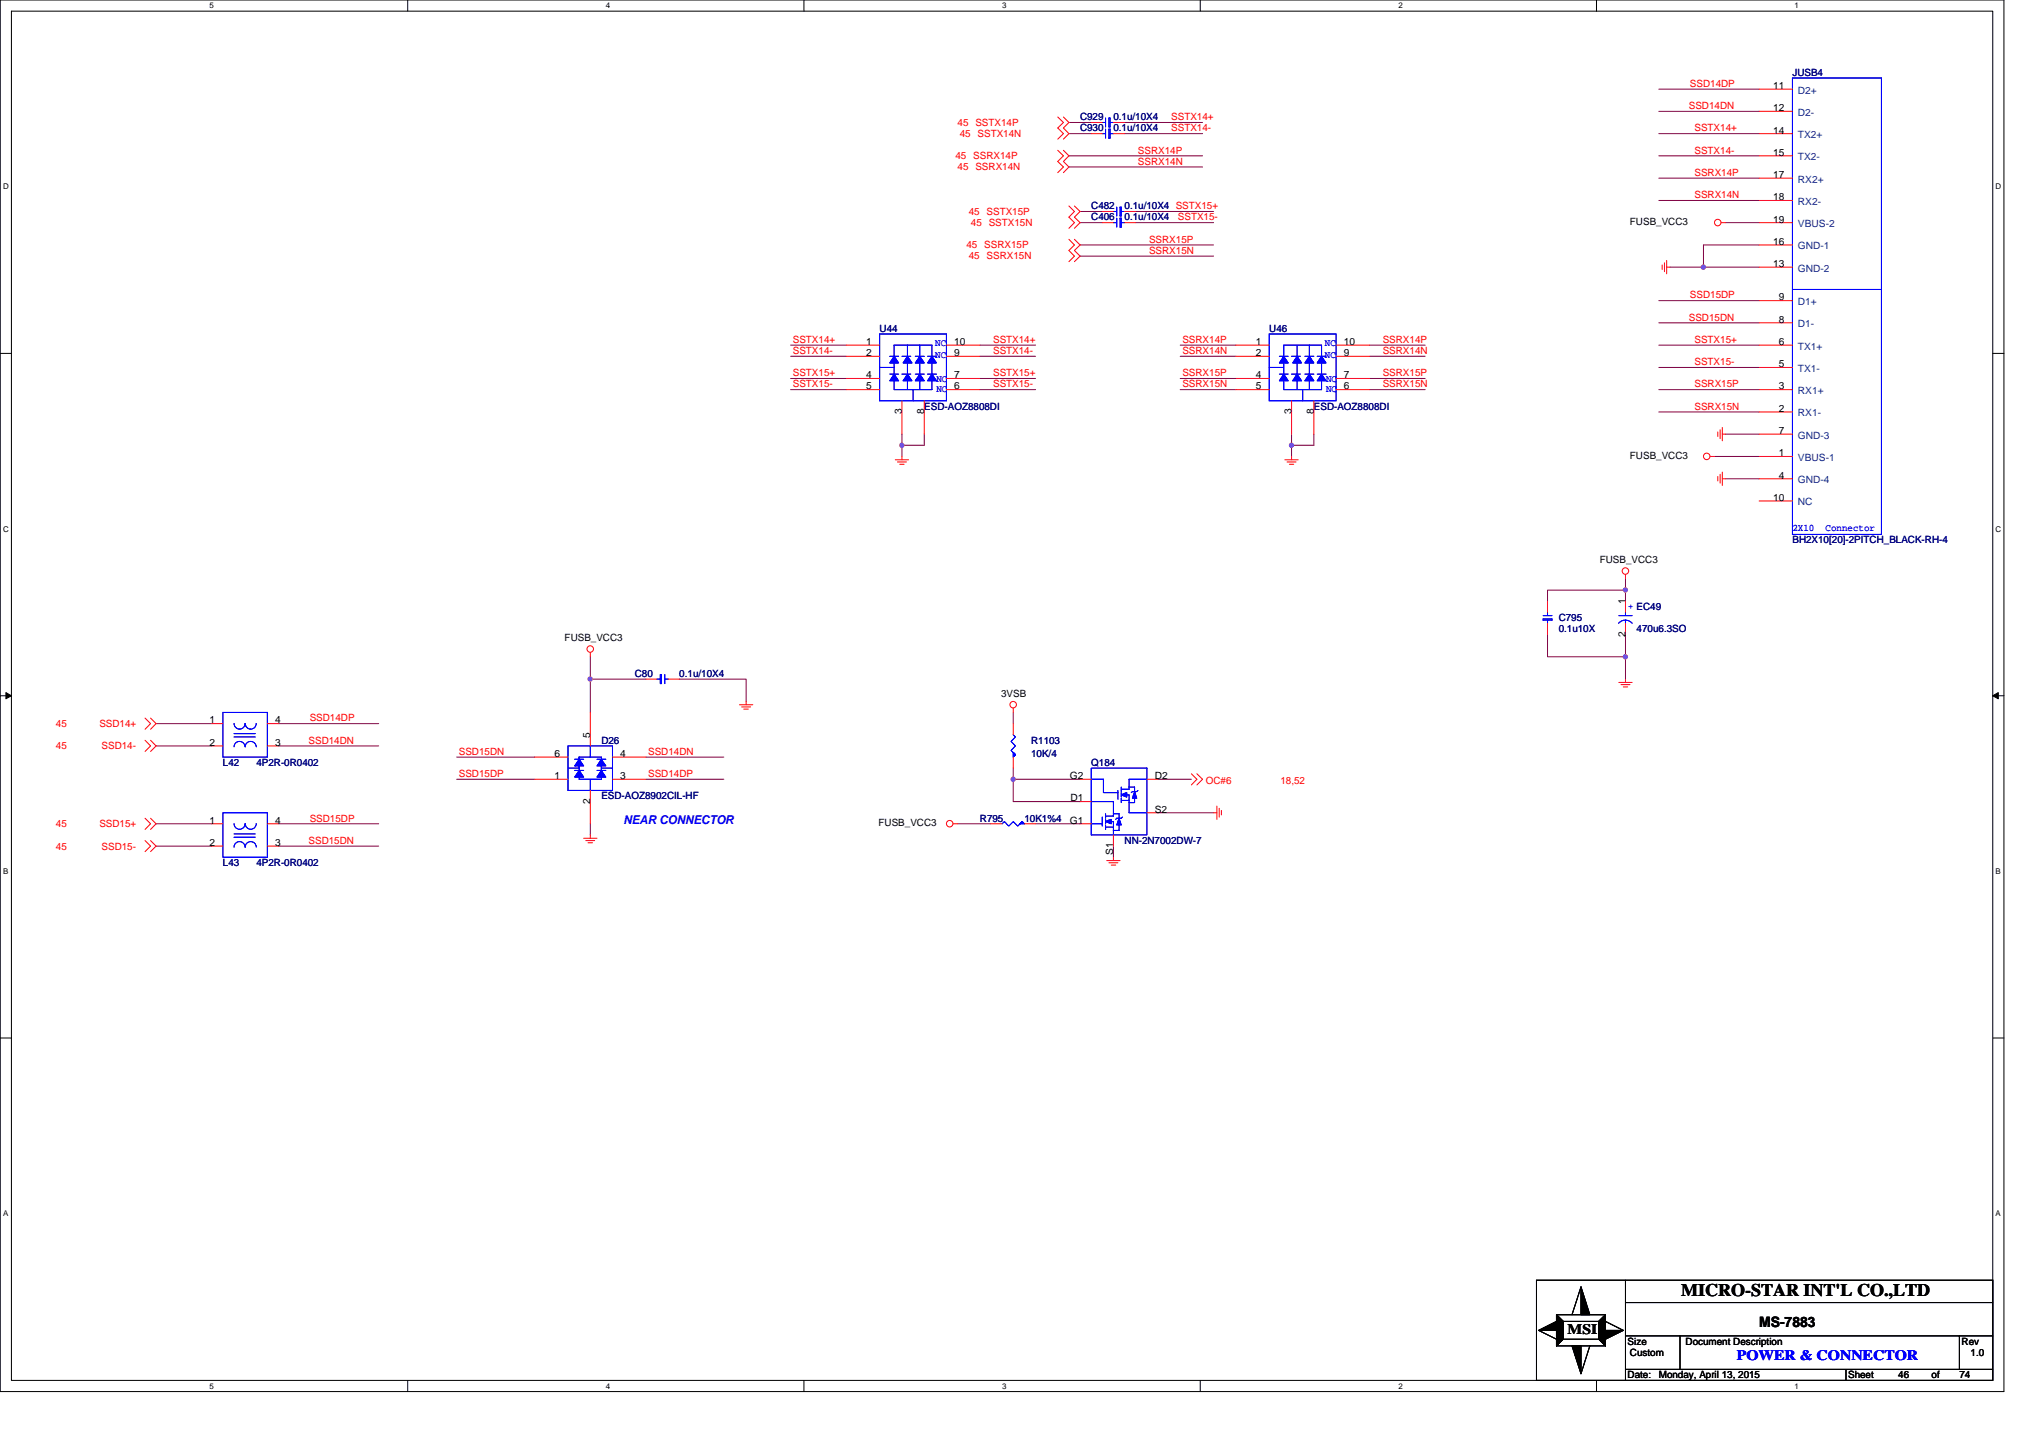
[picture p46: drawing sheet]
<svg xmlns="http://www.w3.org/2000/svg" width="297mm" height="210mm" viewBox="0 0 297 210" stroke-linecap="round" stroke-linejoin="round" font-family="sans-serif">
<defs><g id="words">
<text font-size="2.6" x="245.5" y="189.3">MICRO-STAR INT'L CO.,LTD</text>
<g font-size="2.1">
<text x="228.9" y="194.9">MSI</text>
<text x="256.9" y="193.8">MS-7883</text>
</g>
<text font-size="2.1" fill="#00f" x="253.6" y="198.6">POWER &amp; CONNECTOR</text>
<text font-size="1.8" fill="#00f" x="91.1" y="120.3">NEAR CONNECTOR</text>
<g font-size="1.5" fill="#000080">
<text x="261.8" y="11.1">JUSB4</text>
<text x="157.7" y="17.6">C929</text>
<text x="162.6" y="17.6">0.1u/10X4</text>
<text x="157.7" y="19.2">C930</text>
<text x="162.6" y="19.2">0.1u/10X4</text>
<text x="159.4" y="32.2">C406</text>
<text x="159.4" y="30.6">C482</text>
<text x="164.2" y="32.2">0.1u/10X4</text>
<text x="164.2" y="30.6">0.1u/10X4 SSTX15+</text>
<text x="128.5" y="48.5">U44</text>
<text x="185.4" y="48.5">U46</text>
<text x="135" y="59.8">ESD-AOZ8808DI</text>
<text x="191.9" y="59.8">ESD-AOZ8808DI</text>
<text x="261.8" y="79.4">BH2X10[20]-2PITCH_BLACK-RH-4</text>
<text x="239" y="89.1">EC49</text>
<text x="227.6" y="90.7">C795</text>
<text x="227.6" y="92.4">0.1u10X</text>
<text x="239" y="92.4">470u6.3SO</text>
<text x="92.7" y="98.8">C80</text>
<text x="99.2" y="98.8">0.1u/10X4</text>
<text x="32.6" y="111.9">L42</text>
<text x="37.4" y="111.9">4P2R-0R0402</text>
<text x="87.8" y="108.6">D26</text>
<text x="150.6" y="108.6">R1103</text>
<text x="150.6" y="110.6">10K/4</text>
<text x="159.4" y="111.9">Q184</text>
<text x="87.8" y="116.7">ESD-AOZ8902CIL-HF</text>
<text x="143.1" y="120">R795</text>
<text x="149.6" y="120">10K1%4</text>
<text x="164.2" y="123.2">NN-2N7002DW-7</text>
<text x="32.6" y="126.5">L43</text>
<text x="37.4" y="126.5">4P2R-0R0402</text>
</g>
<g font-size="1.5" fill="#f00">
<text x="171" y="17.6">SSTX14+</text>
<text x="246.6" y="15.9">SSD14DN</text>
<text x="246.8" y="12.7">SSD14DP</text>
<text x="139.5" y="23.3">45 SSRX14P</text>
<text x="139.8" y="18.4">45 SSTX14P</text>
<text x="140.2" y="20">45 SSTX14N</text>
<text x="166.2" y="22.4">SSRX14P</text>
<text x="171" y="19.2">SSTX14-</text>
<text x="247.5" y="22.4">SSTX14-</text>
<text x="247.5" y="19.2">SSTX14+</text>
<text x="139.8" y="24.9">45 SSRX14N</text>
<text x="166.2" y="24.1">SSRX14N</text>
<text x="247.5" y="25.7">SSRX14P</text>
<text x="247.5" y="29">SSRX14N</text>
<text x="141.5" y="31.4">45 SSTX15P</text>
<text x="141.8" y="33">45 SSTX15N</text>
<text x="167.8" y="35.5">SSRX15P</text>
<text x="172" y="32.2">SSTX15-</text>
<text x="141.1" y="36.3">45 SSRX15P</text>
<text x="141.5" y="37.9">45 SSRX15N</text>
<text x="167.8" y="37.1">SSRX15N</text>
<text x="246.6" y="46.8">SSD15DN</text>
<text x="246.8" y="43.6">SSD15DP</text>
<text x="115.8" y="50.1">SSTX14+</text>
<text x="115.8" y="51.7">SSTX14-</text>
<text x="145" y="51.7">SSTX14-</text>
<text x="145" y="50.1">SSTX14+</text>
<text x="172.7" y="51.7">SSRX14N</text>
<text x="172.7" y="50.1">SSRX14P</text>
<text x="201.9" y="51.7">SSRX14N</text>
<text x="201.9" y="50.1">SSRX14P</text>
<text x="247.5" y="50.1">SSTX15+</text>
<text x="247.5" y="53.3">SSTX15-</text>
<text x="115.8" y="56.6">SSTX15-</text>
<text x="115.8" y="54.9">SSTX15+</text>
<text x="145" y="56.6">SSTX15-</text>
<text x="145" y="54.9">SSTX15+</text>
<text x="172.7" y="56.6">SSRX15N</text>
<text x="172.7" y="54.9">SSRX15P</text>
<text x="201.9" y="54.9">SSRX15P</text>
<text x="201.9" y="56.6">SSRX15N</text>
<text x="247.5" y="59.8">SSRX15N</text>
<text x="247.5" y="56.6">SSRX15P</text>
<text x="8.2" y="106.2">45</text>
<text x="14.5" y="106.2">SSD14+</text>
<text x="45.2" y="105.3">SSD14DP</text>
<text x="8.2" y="109.4">45</text>
<text x="14.8" y="109.4">SSD14-</text>
<text x="45.1" y="108.6">SSD14DN</text>
<text x="67" y="113.5">SSD15DP</text>
<text x="67" y="110.2">SSD15DN</text>
<text x="94.7" y="110.2">SSD14DN</text>
<text x="94.7" y="113.5">SSD14DP</text>
<text x="45.2" y="120">SSD15DP</text>
<text x="176.1" y="114.4">OC#6</text>
<text x="187" y="114.4">18,52</text>
<text x="8.2" y="124.1">45</text>
<text x="8.2" y="120.8">45</text>
<text x="14.5" y="120.8">SSD15+</text>
<text x="14.8" y="124.1">SSD15-</text>
<text x="45.1" y="123.2">SSD15DN</text>
</g>
<g font-size="1.5">
<text x="259" y="13">11</text>
<text x="259" y="16.2">12</text>
<text x="259" y="19.5">14</text>
<text x="259" y="22.7">15</text>
<text x="259" y="26">17</text>
<text x="259" y="29.3">18</text>
<text x="238" y="32.9">FUSB_VCC3</text>
<text x="259" y="32.5">19</text>
<text x="259" y="35.8">16</text>
<text x="259" y="39">13</text>
<text x="259.8" y="43.9">9</text>
<text x="259.8" y="47.1">8</text>
<text x="126.5" y="50.4">1</text>
<text x="126.5" y="52">2</text>
<text x="139.4" y="52">9</text>
<text x="139.4" y="50.4">10</text>
<text x="183.4" y="50.4">1</text>
<text x="183.4" y="52">2</text>
<text x="196.3" y="52">9</text>
<text x="196.3" y="50.4">10</text>
<text x="259.8" y="50.4">6</text>
<text x="259.8" y="53.6">5</text>
<text x="126.5" y="55.2">4</text>
<text x="126.5" y="56.9">5</text>
<text x="139.4" y="56.9">6</text>
<text x="139.4" y="55.2">7</text>
<text x="183.4" y="55.2">4</text>
<text x="183.4" y="56.9">5</text>
<text x="196.3" y="56.9">6</text>
<text x="196.3" y="55.2">7</text>
<text x="259.8" y="56.9">3</text>
<text x="131.7" y="60.5" transform="rotate(-90 131.7 60.5)">3</text>
<text x="135" y="60.5" transform="rotate(-90 135 60.5)">8</text>
<text x="188.6" y="60.5" transform="rotate(-90 188.6 60.5)">3</text>
<text x="191.9" y="60.5" transform="rotate(-90 191.9 60.5)">8</text>
<text x="259.8" y="60.1">2</text>
<text x="259.8" y="63.4">7</text>
<text x="238" y="67">FUSB_VCC3</text>
<text x="259.8" y="66.6">1</text>
<text x="259.8" y="69.9">4</text>
<text x="259" y="73.1">10</text>
<text x="233.6" y="82.3">FUSB_VCC3</text>
<text x="237.4" y="88.3" transform="rotate(-90 237.4 88.3)">1</text>
<text x="82.5" y="93.6">FUSB_VCC3</text>
<text x="237.4" y="93" transform="rotate(-90 237.4 93)">2</text>
<text x="146.2" y="101.8">3VSB</text>
<text x="30.6" y="105.6">1</text>
<text x="40.2" y="105.6">4</text>
<text x="86.2" y="107.8" transform="rotate(-90 86.2 107.8)">5</text>
<text x="30.6" y="108.9">2</text>
<text x="40.2" y="108.9">3</text>
<text x="81" y="110.5">6</text>
<text x="81" y="113.8">1</text>
<text x="90.6" y="110.5">4</text>
<text x="90.6" y="113.8">3</text>
<text x="156.2" y="113.8">G2</text>
<text x="168.6" y="113.8">D2</text>
<text x="86.2" y="117.4" transform="rotate(-90 86.2 117.4)">2</text>
<text x="156.3" y="117">D1</text>
<text x="168.6" y="118.7">S2</text>
<text x="30.6" y="120.3">1</text>
<text x="30.6" y="123.5">2</text>
<text x="40.2" y="120.3">4</text>
<text x="40.2" y="123.5">3</text>
<text x="128.3" y="120.6">FUSB_VCC3</text>
<text x="156.2" y="120.3">G1</text>
<text x="162.6" y="124.9" transform="rotate(-90 162.6 124.9)">S1</text>
<text x="237.7" y="196.4">Size</text>
<text x="246.2" y="196.4">Document Description</text>
<text x="286.5" y="196.4">Rev</text>
<text x="237.7" y="201.3">Date:</text>
<text x="238" y="198">Custom</text>
<text x="242.2" y="201.3">Monday, April 13, 2015</text>
<text x="269.9" y="201.3">Sheet</text>
<text x="277.2" y="201.3">46</text>
<text x="282.1" y="201.3">of</text>
<text x="286.1" y="201.3">74</text>
<text x="287.8" y="198">1.0</text>
</g>
<g font-size="1.5" fill="#004080">
<text x="262.6" y="13.7">D2+</text>
<text x="262.6" y="16.9">D2-</text>
<text x="262.6" y="20.2">TX2+</text>
<text x="262.6" y="23.4">TX2-</text>
<text x="262.6" y="26.7">RX2+</text>
<text x="262.6" y="29.9">RX2-</text>
<text x="262.6" y="33.2">VBUS-2</text>
<text x="262.6" y="36.4">GND-1</text>
<text x="262.6" y="39.7">GND-2</text>
<text x="262.6" y="44.6">D1+</text>
<text x="262.6" y="47.8">D1-</text>
<text x="262.6" y="51.1">TX1+</text>
<text x="262.6" y="54.3">TX1-</text>
<text x="262.6" y="57.6">RX1+</text>
<text x="262.6" y="60.8">RX1-</text>
<text x="262.6" y="64.1">GND-3</text>
<text x="262.6" y="67.3">VBUS-1</text>
<text x="262.6" y="70.6">GND-4</text>
<text x="262.6" y="73.8">NC</text>
</g>
<g font-size="1.5" fill="#00f">
<text x="136.6" y="50.6">NC</text>
<text x="136.6" y="52.2">NC</text>
<text x="193.5" y="50.6">NC</text>
<text x="193.5" y="52.2">NC</text>
<text x="136.8" y="55.8">NC</text>
<text x="136.8" y="57.3">NC</text>
<text x="193.7" y="55.8">NC</text>
<text x="193.7" y="57.3">NC</text>
<text x="261.8" y="77.6">2X10</text>
<text x="266.6" y="77.6">Connector</text>
<text x="237.8" y="88.3" transform="rotate(90 237.8 88.3)">+</text>
</g>
<g font-size="1.2">
<text x="30.6" y="1.2">5</text>
<text x="88.5" y="1.2">4</text>
<text x="146.3" y="1.2">3</text>
<text x="204.2" y="1.2">2</text>
<text x="262.1" y="1.2">1</text>
<text x=".5" y="27.6">D</text>
<text x="291.4" y="27.6">D</text>
<text x=".5" y="77.6">C</text>
<text x="291.4" y="77.6">C</text>
<text x=".5" y="127.6">B</text>
<text x="291.4" y="127.6">B</text>
<text x=".5" y="177.6">A</text>
<text x="291.4" y="177.6">A</text>
<text x="30.6" y="202.8">5</text>
<text x="88.5" y="202.8">4</text>
<text x="146.3" y="202.8">3</text>
<text x="204.2" y="202.8">2</text>
<text x="262.1" y="202.8">1</text>
</g>
</g></defs>
<path d="M0 0h292.6v203.2h-292.6zM1.7 1.6h289.3v200h-289.3z" fill="none" stroke="#000" stroke-width=".15"/>
<g fill="#fff">
<path d="M30.6 .2h.6v1.3h-.6z"/>
<path d="M30.6 201.8h.6v1.3h-.6z"/>
</g>
<path d="M59.5 0v1.6M59.5 201.6v1.6" fill="none" stroke="#000" stroke-width=".15"/>
<g fill="#fff">
<path d="M88.5 .2h.6v1.3h-.6z"/>
<path d="M88.5 201.8h.6v1.3h-.6z"/>
</g>
<path d="M117.4 0v1.6M117.4 201.6v1.6" fill="none" stroke="#000" stroke-width=".15"/>
<g fill="#fff">
<path d="M146.3 .2h.7v1.3h-.7z"/>
<path d="M146.3 201.8h.7v1.3h-.7z"/>
</g>
<path d="M175.3 0v1.6M175.3 201.6v1.6" fill="none" stroke="#000" stroke-width=".15"/>
<g fill="#fff">
<path d="M204.2 .2h.6v1.3h-.6z"/>
<path d="M204.2 201.8h.6v1.3h-.6z"/>
</g>
<path d="M233.1 0v1.6M233.1 201.6v1.6" fill="none" stroke="#000" stroke-width=".15"/>
<g fill="#fff">
<path d="M262.1 .2h.6v1.3h-.6z"/>
<path d="M262.1 201.8h.6v1.3h-.6z"/>
<path d="M.5 26.6h.8v1.3h-.8z"/>
<path d="M291.4 26.6h.9v1.3h-.9z"/>
<path d="M.5 76.6h.8v1.3h-.8z"/>
<path d="M291.4 76.6h.9v1.3h-.9z"/>
</g>
<path d="M0 51.6h1.7M291 51.6h1.6" fill="none" stroke="#000" stroke-width=".15"/>
<g fill="#fff">
<path d="M.5 126.6h.7v1.3h-.7z"/>
<path d="M291.4 126.6h.8v1.3h-.8z"/>
</g>
<path d="M0 101.6h1.7M291 101.6h1.6" fill="none" stroke="#000" stroke-width=".15"/>
<path d="M.9 101.1l.8 .5-.8 .4zM291 101.6l.8-.5v.9z" fill="#000" stroke="#000" stroke-width=".15"/>
<g fill="#fff">
<path d="M.5 176.6h.7v1.2h-.7z"/>
<path d="M291.4 176.6h.8v1.2h-.8z"/>
</g>
<g fill="none" stroke="#000" stroke-width=".15">
<path d="M0 151.6h1.7M291 151.6h1.6M224.4 186.9h66.6v14.7h-66.6zM224.7 194.3l2.6 1.3M227.3 192h7.2v4.5h-7.2zM227.3 192l1 1M228.3 193h5.2v2.6h-5.2zM228.3 195.6l-1 .9M230.9 187.9l-1.3 4.1M232.2 196.5l-1.3 4.1M233.5 195.6l1 .9M234.5 193l2.6 1.3"/>
<path d="M234.5 192l-1 1M237.4 190.2h53.6M237.4 186.9v14.7M237.4 200h53.6M237.4 195.1h53.6M245.3 195.1v4.9M269.6 200v1.6M286.1 195.1v4.9"/>
</g>
<g fill="none" stroke="#800040" stroke-width=".15">
<path d="M156.1 19.5h3.3M156.1 17.9h3.3M164.2 17.9h11.4M164.2 19.5h11.4M242.2 13h14.7M242.2 16.3h14.7M242.2 19.5h14.7M156.1 22.8h19.5M156.1 24.4h19.5M157.7 37.4h19.5M157.7 35.8h19.5M157.7 32.5h3.3"/>
<path d="M157.7 30.9h3.3M165.9 30.9h11.3M165.9 32.5h11.3M242.2 22.8h14.7M242.2 26h14.7M242.2 29.3h14.7M243.9 39h4.9M248.8 39h8.1M252 32.5h4.9M256.9 35.8h-8.1v3.2M115.5 50.4h8.1M115.5 52h8.1"/>
<path d="M115.5 56.9h8.1M115.5 55.3h8.1M143.1 52h8.1M143.1 50.4h8.1M143.1 56.9h8.1M143.1 55.3h8.1M172.4 52h8.1M172.4 50.4h8.1M172.4 56.9h8.1M172.4 55.3h8.1M200 52h8.1M200 50.4h8.1"/>
<path d="M200 55.3h8.1M200 56.9h8.1M242.2 47.1h14.7M242.2 43.9h14.7M242.2 50.4h14.7M242.2 53.7h14.7M242.2 56.9h14.7M131.7 65v1.7M131.7 63.4v1.6M135 63.4v1.6h-3.3M188.6 65v1.7M188.6 63.4v1.6"/>
<path d="M191.9 63.4v1.6h-3.3M242.2 60.2h14.7M250.4 66.7h6.5M252 69.9h4.9M252 63.4h4.9M86.2 99.2v4.8M86.2 95.9v3.3h8.1M99.2 99.2h9.8v3.2M226 92.7v3.2h11.4v-3.2M237.4 95.9v3.3M237.4 86.2v1.6M237.4 86.2h-11.4v1.6"/>
<path d="M237.4 84.5v1.7M22.8 105.7h8.1M22.8 108.9h8.1M40.7 105.7h14.6M40.7 108.9h14.6M66.7 113.8h11.4M66.7 110.6h11.4M94.3 110.6h11.4M94.3 113.8h11.4M148 112.2v1.6M148 104v1.7M148 113.8v3.3h9.7"/>
<path d="M148 113.8h9.7M169.1 118.7h8.1M169.1 113.8h4.9M22.8 123.5h8.1M22.8 120.3h8.1M40.7 123.5h14.6M40.7 120.3h14.6M86.2 120.3v1.6M139.8 120.3h4.9M151.2 120.3h6.5M162.6 123.5v1.7"/>
</g>
<g fill="#f0f" stroke="#f0f" stroke-width=".15">
<circle cx="248.7" cy="39" r=".32"/>
<circle cx="237.4" cy="95.9" r=".32"/>
<circle cx="237.4" cy="86.1" r=".32"/>
<circle cx="131.7" cy="65" r=".32"/>
<circle cx="188.6" cy="65" r=".32"/>
<circle cx="86.2" cy="99.2" r=".31"/>
<circle cx="148" cy="113.8" r=".32"/>
</g>
<g fill="none" stroke="#f00" stroke-width=".15">
<path d="M154.5 17.1l.8 .8-.8 .8 .8 .8-.8 .8M155.3 17.1l.8 .8-.8 .8 .8 .8-.8 .8M159.4 19.5h1.6M159.4 17.9h1.6M162.6 19.5h1.6M162.6 17.9h1.6M256.9 13h4.9M256.9 16.3h4.9M256.9 19.5h4.9M154.5 21.9l.8 .9-.8 .8 .8 .8-.8 .8M155.3 21.9l.8 .9-.8 .8 .8 .8-.8 .8M156.1 34.9l.8 .9-.8 .8 .8 .8-.8 .8"/>
<path d="M156.1 30.1l.8 .8-.8 .8 .8 .8-.8 .8M156.9 34.9l.8 .9-.8 .8 .8 .8-.8 .8M156.9 30.1l.8 .8-.8 .8 .8 .8-.8 .8M161 32.5h1.6M161 30.9h1.6M164.2 32.5h1.7M164.2 30.9h1.7M242.7 38.7v.6M243.1 38.4v1.3M243.4 39h.5M243.4 38v2M251.4 32.5h.6"/>
<path d="M256.9 32.5h4.9M256.9 22.8h4.9M256.9 26h4.9M256.9 29.3h4.9M256.9 35.8h4.9M256.9 39h4.9M123.6 50.4h4.9M123.6 56.9h4.9M123.6 55.3h4.9M123.6 52h4.9M131.7 58.5v4.9M135 58.5v4.9"/>
<path d="M138.2 50.4h4.9M138.2 56.9h4.9M138.2 55.3h4.9M138.2 52h4.9M180.5 50.4h4.9M180.5 56.9h4.9M180.5 55.3h4.9M180.5 52h4.9M188.6 58.5v4.9M191.9 58.5v4.9M195.1 50.4h4.9M195.1 56.9h4.9"/>
<path d="M195.1 55.3h4.9M195.1 52h4.9M256.9 43.9h4.9M256.9 47.1h4.9M256.9 50.4h4.9M256.9 53.7h4.9M256.9 56.9h4.9M130.7 67.1h2M131.1 67.5h1.3M131.4 67.8h.6M131.7 66.7v.4M187.6 67.1h2"/>
<path d="M188 67.5h1.3M188.3 67.8h.6M188.6 66.7v.4M249.7 66.7h.7M250.9 69.6v.6M250.9 63.1v.6M251.2 69.3v1.2M251.2 62.8v1.3M251.5 68.9v2M251.5 62.4v2M251.5 69.9h.5M251.5 63.4h.5"/>
<path d="M256.9 60.2h4.9M256.9 63.4h4.9M256.9 66.7h4.9M256.9 73.2h4.9M256.9 69.9h4.9M86.2 95.3v.6M94.3 99.2h1.6M97.6 99.2h1.6M226 87.8v1.6M226 91v1.7M236.4 99.7h2M236.7 100h1.3"/>
<path d="M237.4 83.9v.6M237.4 99.2v.5M237.4 87.8v1.6M237.4 91v1.7M21.2 104.9l.8 .8-.8 .8M21.2 108.1l.8 .8-.8 .8M21.2 119.5l.8 .8-.8 .8M22 104.9l.8 .8-.8 .8M22 108.1l.8 .8-.8 .8M22 119.5l.8 .8-.8 .8M30.9 105.7h1.7M30.9 108.9h1.7"/>
<path d="M39 105.7h1.7M39 108.9h1.7M78.1 110.6h4.8M78.1 113.8h4.8M86.2 104v4.9M86.2 115.4v4.9M89.4 110.6h4.9M89.4 113.8h4.9M108 102.9h1.9M108.3 103.2h1.3M108.6 103.5h.7M109 102.4v.5"/>
<path d="M148 103.4v.6M148 105.7v1.6M148 110.6v1.6M157.7 113.8h1.7M157.7 117.1h1.7M167.5 113.8h1.6M167.5 118.7h1.6M174 113l.8 .8-.8 .8M174.8 113l.8 .8-.8 .8M177.2 118.7h.5M177.7 117.7v2M178.1 118v1.3"/>
<path d="M178.4 118.3v.7M237.1 100.3h.6M21.2 122.7l.8 .8-.8 .9M22 122.7l.8 .8-.8 .9M30.9 120.3h1.7M30.9 123.5h1.7M39 120.3h1.7M39 123.5h1.7M85.2 122.4h2M85.6 122.7h1.2M85.9 123.1h.6M86.2 121.9v.5"/>
<path d="M139.2 120.3h.6M144.7 120.3h1.6M149.6 120.3h1.6M157.7 120.3h1.7M161.6 125.7h2M161.9 126h1.4M162.3 126.3h.6M162.6 125.2v.5M162.6 121.9v1.6"/>
<circle cx="250.9" cy="32.5" r=".48"/>
<circle cx="249.2" cy="66.6" r=".48"/>
<circle cx="86.2" cy="94.8" r=".48"/>
<circle cx="237.4" cy="83.4" r=".48"/>
<circle cx="148" cy="102.9" r=".48"/>
<circle cx="138.7" cy="120.3" r=".48"/>
</g>
<g fill="#000" stroke="#000" stroke-width=".15">
<path d="M224.7 194.3l2.6-1.3v1.3zM230.9 187.9l1.3 4.1h-1.3zM234.5 194.3h2.6l-2.6 1.3zM229.6 196.5h1.3v4.1z"/>
<path d="M227.3 192l1 1v2.6l-1 .9z" fill-rule="evenodd"/>
<path d="M227.3 192l1 1v2.6l-1 .9z" fill-rule="evenodd"/>
<path d="M227.3 192l1 1v2.6l-1 .9z" fill-rule="evenodd"/>
<path d="M234.5 192v4.5l-1-.9v-2.6z" fill-rule="evenodd"/>
<path d="M234.5 192v4.5l-1-.9v-2.6z" fill-rule="evenodd"/>
<path d="M234.5 192v4.5l-1-.9v-2.6z" fill-rule="evenodd"/>
</g>
<g fill="none" stroke="#00f" stroke-width=".15">
<path d="M161 17.9h.5M161 19.5h.5M161.5 17.2v1.3M161.5 18.9v1.3M161.9 17.2h.2v1.3h-.2zM161.9 18.9h.2v1.3h-.2zM162.1 17.9h.5M162.1 19.5h.5M261.8 11.4h13v66.6h-13zM162.6 32.5h.5M162.6 30.9h.5M163.1 31.9v1.3"/>
<path d="M163.1 30.2v1.3M163.6 31.9h.1v1.3h-.1zM163.6 30.2h.1v1.3h-.1zM163.7 32.5h.5M163.7 30.9h.5M128.5 48.8h9.7v9.7h-9.7zM128.5 53.7h2.1M129.9 52h1.3M129.9 54.6h1.3M130.6 50.4h5.5v6.5h-5.5zM131.7 52h1.3M131.7 54.6h1.3"/>
<path d="M132.5 50.4v6.5M133.3 56.9v1.6M133.7 52h1.3M133.7 54.6h1.3M134.3 50.4v6.5M135.5 52h1.3M135.5 54.6h1.3M185.4 48.8h9.7v9.7h-9.7zM185.4 53.7h2.1M186.8 52h1.3M186.8 54.6h1.3M187.5 50.4h5.5v6.5h-5.5z"/>
<path d="M188.6 52h1.3M188.6 54.6h1.3M189.4 50.4v6.5M190.2 56.9v1.6M190.6 52h1.3M190.6 54.6h1.3M191.2 50.4v6.5M192.4 52h1.3M192.4 54.6h1.3M261.8 42.3h13M95.9 99.2h.5M96.4 98.5h.2v1.3h-.2z"/>
<path d="M97.1 98.5v1.3M97.1 99.2h.5M225.4 90.4h1.2v.2h-1.2zM225.4 89.9h1.2M226 90.6v.4M226 89.4v.5M236.4 91a1.3 1.3 0 0 1 2 0M236.4 89.9h2M237.4 90.6v.4M237.4 89.4v.5M32.6 104h6.4v6.6h-6.4zM32.6 118.7h6.4v6.5h-6.4z"/>
<path d="M34.2 109.1a.8 .8 0 0 1 .8-.8 .8 .8 0 0 1 .8 .8M34.2 105.6a.8 .8 0 0 0 .8 .9 .8 .8 0 0 0 .8-.9M34.2 107.1h3.1M34.2 107.6h3.1M35.8 109.1a.8 .8 0 0 1 .8-.8 .8 .8 0 0 1 .8 .8M35.8 105.6a.8 .8 0 0 0 .8 .9 .8 .8 0 0 0 .8-.9M82.9 108.9h6.5v6.5h-6.5zM82.9 112.2h1.7M83.9 112.5h1.3M83.9 110.9h1.3M84.6 110.6v1.6M84.6 110.6h3.2v3.2h-3.2v-1.6"/>
<path d="M86.2 108.9v1.7M86.2 113.8v1.6M87.2 110.9h1.3M87.2 112.5h1.3M87.8 112.2h1.6M148 107.3l.3 .3-.6 .7 .6 .6-.6 .7 .6 .6-.3 .4M159.4 117.1h3.2v2.1h-1.1M159.4 113.8h1.7v1.9h2.2M159.4 112.2h8.1v9.7h-8.1zM161 119.3v1.3M161.5 119.7v.6M161.5 118.8v.7"/>
<path d="M162.3 120h.3v.8M162.6 118.8h.8v2.5h-.8M163.3 115.4v1.3M163.7 115.7v.7M163.7 114.9v.7M163.7 116.6v.6M163.7 116.9h1.2M163.9 119.3l-.2 .2h-.6l-.2 .2M164.5 116.1h.4v.8M164.9 116.9v1.8h2.6M164.9 114.9h.8v2.3h-.8M166.2 115.4l-.2 .2h-.6l-.2 .1"/>
<path d="M167.5 113.8h-2.6v1.5h-1.2M34.2 123.7a.8 .8 0 0 1 .8-.8 .8 .8 0 0 1 .8 .8M34.2 121.8h3.1M34.2 122.3h3.1M35.8 120.3a.8 .8 0 0 1-.8 .8 .8 .8 0 0 1-.8-.8M35.8 123.7a.8 .8 0 0 1 .8-.8 .8 .8 0 0 1 .8 .8M37.4 120.3a.8 .8 0 0 1-.8 .8 .8 .8 0 0 1-.8-.8M146.3 120.3l.4-.3 .6 .6 .7-.6 .6 .6 .7-.6 .3 .3M159.4 120.3h1.6M161.5 120.5v.6M161.5 120.8h1.1M162.6 121.3v.6"/>
<path d="M162.6 120.8v.5"/>
</g>
<g fill="#00f" stroke="#00f" stroke-width=".15">
<path d="M84.6 112.5l.6 1h-1.3z"/>
<path d="M84.6 110.9l.6 .9h-1.3z"/>
<path d="M87.8 110.9l.7 .9h-1.3z"/>
<path d="M87.8 112.5l.7 1h-1.3z"/>
<path d="M191.2 52l.7 1h-1.3z"/>
<path d="M191.2 54.6l.7 1h-1.3z"/>
<path d="M193 52l.7 1h-1.3z"/>
<path d="M193 54.6l.7 1h-1.3z"/>
<path d="M187.5 52l.6 1h-1.3z"/>
<path d="M187.5 54.6l.6 1h-1.3z"/>
<path d="M189.4 52l.7 1h-1.3z"/>
<path d="M189.4 54.6l.7 1h-1.3z"/>
<path d="M134.3 52l.7 1h-1.3z"/>
<path d="M134.3 54.6l.7 1h-1.3z"/>
<path d="M136.1 52l.7 1h-1.3z"/>
<path d="M136.1 54.6l.7 1h-1.3z"/>
<path d="M130.6 52l.6 1h-1.3z"/>
<path d="M130.6 54.6l.6 1h-1.3z"/>
<path d="M132.5 52l.7 1h-1.3z"/>
<path d="M132.5 54.6l.7 1h-1.3z"/>
<path d="M148 109.9l.3 .3-.3 .4v-.7l.3 .3z" fill-rule="evenodd"/>
<path d="M148 109.9l.3 .3-.3 .4v-.7l.3 .3z" fill-rule="evenodd"/>
<path d="M148.9 120.3l.4-.3 .3 .3h-.7l.4-.3z" fill-rule="evenodd"/>
<path d="M148.9 120.3l.4-.3 .3 .3h-.7l.4-.3z" fill-rule="evenodd"/>
<path d="M161.5 120l.8-.3v.6z" fill-rule="evenodd"/>
<path d="M163.7 116.1l.8-.4v.7z" fill-rule="evenodd"/>
<path d="M165.7 115.6l.3 1h-.6l.3-1h.2z" fill-rule="evenodd"/>
<path d="M163.4 119.5l.3 1h-.6l.3-1h.2z" fill-rule="evenodd"/>
<path d="M161.5 120l.8-.3v.6z" fill-rule="evenodd"/>
<path d="M163.7 116.1l.8-.4v.7z" fill-rule="evenodd"/>
<path d="M165.7 115.6l.3 1h-.6l.3-1h.2z" fill-rule="evenodd"/>
<path d="M163.4 119.5l.3 1h-.6l.3-1h.2z" fill-rule="evenodd"/>
</g>
<use href="#words"/>
</svg>
